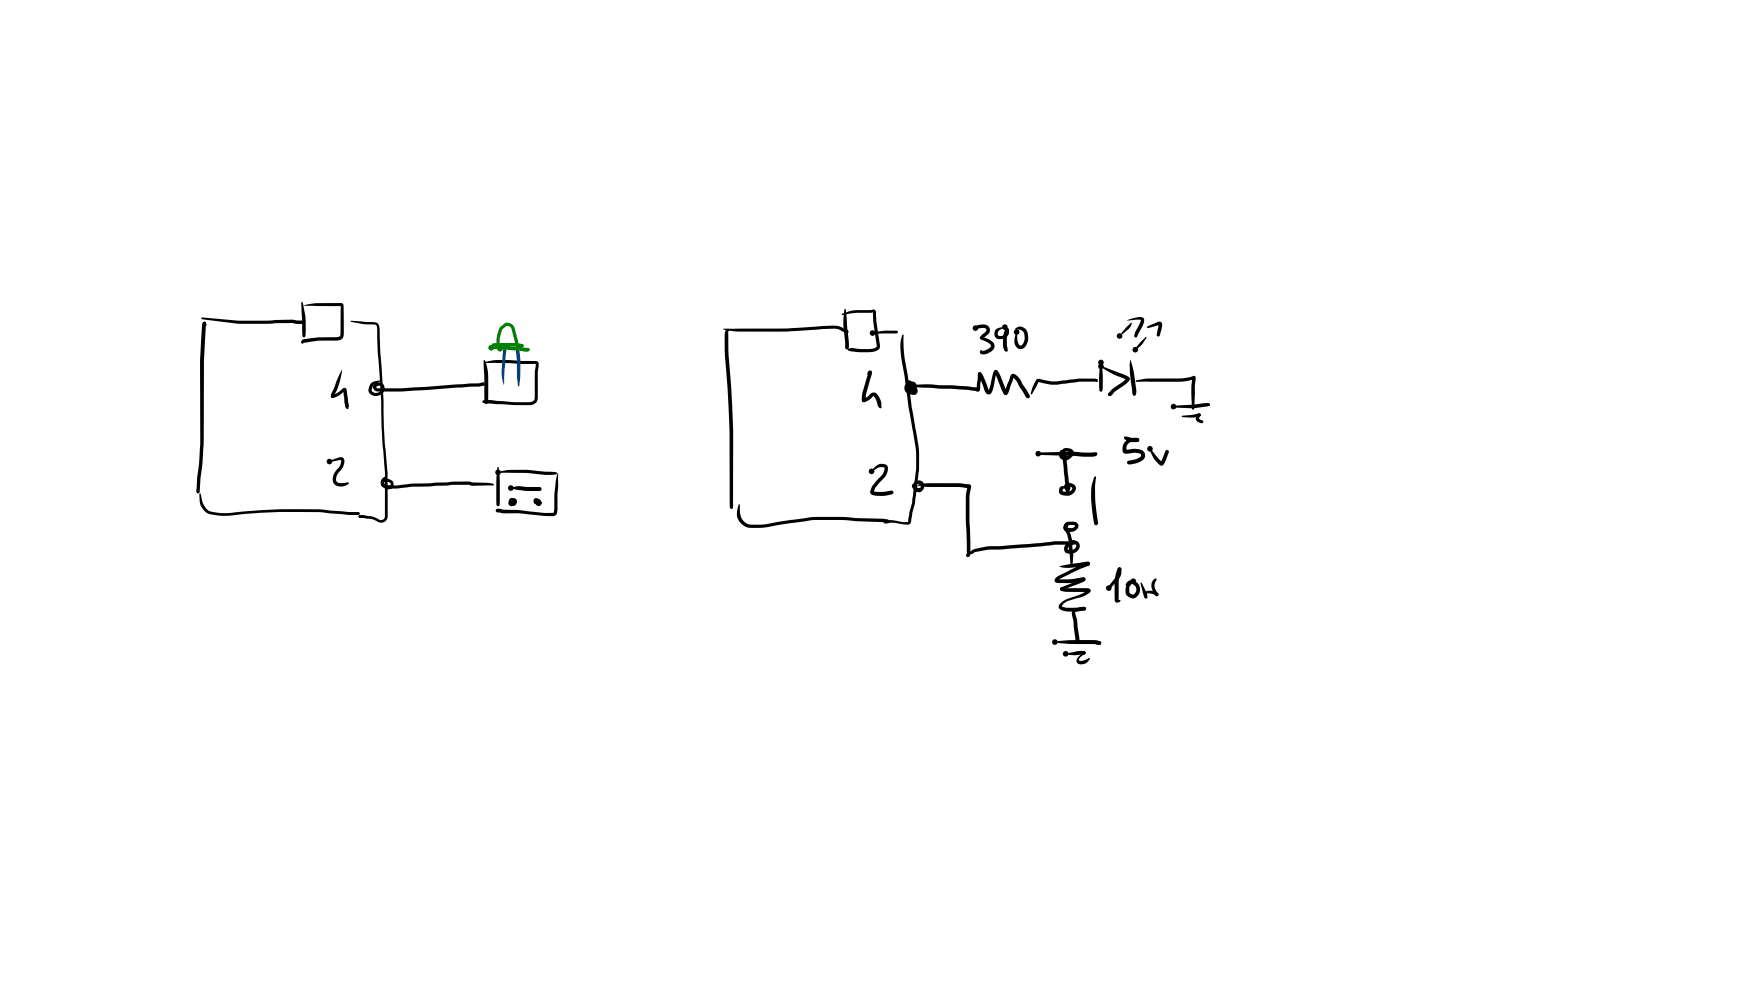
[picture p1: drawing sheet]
<svg xmlns="http://www.w3.org/2000/svg" width="525mm" height="297mm" viewBox="0 0 525 297" stroke-linecap="round" stroke-linejoin="round" font-family="sans-serif">
<g fill="#000">
<path d="M60.3 95.4l.3-.2 11.1 .9h8.4l7.6-.3 2.9 .3 .5 .5-.1 .4-.4 .1-2.8-.3-16.1 .3-11.1-1.4zM61 96.6l.4-.1 .4 .2 .2 .8-.2 .2-.7-.4-.2-.4zM60.9 96.7l.4-.3 .3 .2 .2 .9a414.5 414.5 0 0 0-.7 34.2l-.3 6.9-.6 4.6-.3 4.2-.5 .5-.3-.1v-.5l-.2 .1 .2-4.3 .5-3.2a129.2 129.2 0 0 0 .4-17.7 203.6 203.6 0 0 1 .8-25.4zM90.4 90.7l.2-.2 .2 .2 .6 3a22.8 22.8 0 0 1 .1 7.3l-.3 .2-.5-.5zM90.9 91.6a46.9 46.9 0 0 1 11.7-.7l.5 .6v8.5a1.96 1.96 0 0 1-2.5 2.1h-.8a30.1 30.1 0 0 0-8.3 .6l-.8 .4-.4-.5 .3-.6 .4-.3a50.7 50.7 0 0 1 9.6-.6h.2a.97 .97 0 0 0 1-.2 .97 .97 0 0 0 .4-.9v-8.4l.2 .2zM105.1 96.3l.2-.1 6.9 .4a1.82 1.82 0 0 1 1.7 2.4l.2 6.8 1 15.9a182.4 182.4 0 0 0 1.2 20.2v12.9a1.96 1.96 0 0 1-3 1.6 11.8 11.8 0 0 0-5.7-1.2v-.7a10 10 0 0 1 6.3 1.4l1.1-.2 .5-.8v-13l-.2-2.5a165.1 165.1 0 0 1-.9-18.8l-1.1-14.7-.1-7.2a1.02 1.02 0 0 0-1-1.4l-3.2-.1zM99.4 118.5h.6l-.2-.1 1.5-.7 1.6-1.3a.76 .76 0 0 1 .9 .1 .76 .76 0 0 1 .2 .8l.7 4.4-.2 .4a.46 .46 0 0 1-.3 .6 .46 .46 0 0 1-.6-.6l-.6-5.1 .5 .1-2.2 1.7a1.9 1.9 0 0 1-1.9 .4l-.2-.4zM102.6 110.7l-.4 2.7a16.7 16.7 0 0 1-1.9 5.1l-.2 .7-.4 .1a.8 .8 0 0 1-.3-1.3zM111.3 114.9l1.2-.6 1.3-.3 .2 .3-1.3 .6a2.09 2.09 0 0 0-1 2.5 1.59 1.59 0 0 0 1.9 .3 1.59 1.59 0 0 0 .8-1.8l-.7-.3-.9 .4 .3 .4h.5a135.4 135.4 0 0 0 16.1-.6l14.1-.9a1.08 1.08 0 0 1 1.7 .2l-.1 .4-1.5 .4-7.2 .3a167.3 167.3 0 0 1-22.5 1.2h-.6a1.38 1.38 0 0 1-1.7-1.4 1.38 1.38 0 0 1 1.6-1.3 1.97 1.97 0 0 1 1.9 2 1.97 1.97 0 0 1-1.9 1.9 2.13 2.13 0 0 1-2.6-.7 2.13 2.13 0 0 1 .2-2.7zM145.1 108.1l.2-.2a13.8 13.8 0 0 1 1.2 7.8 14.8 14.8 0 0 1-.3 5.3h-.6a14.8 14.8 0 0 1-.3-5.3zM145.6 108.5a40.2 40.2 0 0 1 11.7-.3h3.2a1.22 1.22 0 0 1 1.1 .7 1.22 1.22 0 0 1-.1 1.3l-.2 1.5v7.6a2.21 2.21 0 0 1-2.6 2.2l-4.9-.1-8.7-.5-.4-.5 .4-.4 2.2-.1a58.9 58.9 0 0 0 12 .6 1.16 1.16 0 0 0 1.1-1.2l.1-8 .2-2.3 .2 .1-15.3-.2-.2-.2zM98.8 138.2l2.6-1a1.35 1.35 0 0 1 1.7 .3 1.35 1.35 0 0 1 .1 1.7l-.4 1.1-.9 1a2.63 2.63 0 0 0-.9 3.1l1.1 .4 2.3-.2 .3 .2a2.92 2.92 0 0 1-4.7-.1 3.8 3.8 0 0 1 1.2-4.1l.4-.5a2.36 2.36 0 0 0 .7-2.1l-3.5 .6-.2-.2z"/>
<path d="M59 146.9l.2-.1 .5 .4-.1 .5h-.5zM60 147.9l.2 .1 .4 2.1a4.1 4.1 0 0 0 3.8 3.5 23.3 23.3 0 0 0 8.3-.2 184.3 184.3 0 0 1 24.4-.6l7.6 .7h2.8l.5 .5-.5 .4h-2.8l-8.4-.8a178 178 0 0 0-26.8 .9 13.4 13.4 0 0 1-7.8-1l-.6-.6a4.5 4.5 0 0 1-1.2-2.7l-.1-2.1zM114.8 143.4l1.1-.8 .1 .3-.8 1.2 .1 .8 .9 .7 .5 .1 .4-.2a.55 .55 0 0 0-.2-.9 1.06 1.06 0 0 0-1.7 .2v.3l1.2 .4 2.1 .1 5.3-.6 16.7-.7 1.1 .3 4.9 .2 1.5 .2 .2 .3-.3 .3h-6.3l-1.1-.3h-4.9l-6.4 .5-5.7 .1-3.6 .5a8.6 8.6 0 0 1-5.2-.6 1.51 1.51 0 0 1 .1-2 1.51 1.51 0 0 1 1.9-.1 1.6 1.6 0 0 1 1.1 2.3 1.6 1.6 0 0 1-2.6 .3 1.79 1.79 0 0 1-.4-2.9zM149.4 141.4a46.8 46.8 0 0 1 14.6 0l2.8 .1 .3 .4-.3 .3a26.7 26.7 0 0 1-7.8-.3l-9.6-.1-.2-.2zM149.2 140.1l.2-.2 .2 .2 .3 4v7.2l-.5 .5-.5-.5v-1.1v-6.1zM153.2 146.3a8.5 8.5 0 0 1 5.3-.3h3.4l.4 .2 .2 .4-.2 .4a22.1 22.1 0 0 1-9.1-.7zM153 149.8a1.23 1.23 0 0 1 1.6-.3 1.23 1.23 0 0 1 .4 1.6 1.23 1.23 0 0 1-1.6 .5 .76 .76 0 0 1-.5-1.2l.6-.5 .2 .2-.2 .8 .6-.5-.5 .4-.2-.1 .4-.2 .1 .3a.46 .46 0 0 1-.4-.5 .46 .46 0 0 1 .4-.4 .96 .96 0 0 1 .8 1.2 .96 .96 0 0 1-1.2 .6 1.08 1.08 0 0 1-1-.8 1.08 1.08 0 0 1 .5-1.1zM160.2 149.6a1.35 1.35 0 0 1 1.7 .2 .97 .97 0 0 1 .5 1.4 .97 .97 0 0 1-1.5 .2 .79 .79 0 0 1 0-1.1 .79 .79 0 0 1 1-.1l.7 .5-.2 .2-.8 .1 .2-.3-.3 .1-.2-.3-.6-.1 .4-.3-.1 .4 .3-.5a.75 .75 0 0 1-.3 1.3 .75 .75 0 0 1-.9-.9zM148.9 152.7l.9-.2 1.3 .3a59.5 59.5 0 0 1 11.5 .9l3.5-.1 .6-9.1 .7-2.7 .1 3.6-.3 8.1a1.33 1.33 0 0 1-1.6 1.2l-3.1-.1a69.1 69.1 0 0 0-12-.8l-.7-.2a.86 .86 0 0 1-1.1-.5z"/>
<circle cx="61.3" cy="96.9" r=".45"/>
<circle cx="59.4" cy="147.5" r=".41"/>
</g>
<g fill="#000">
<circle cx="98.8" cy="138.4" r=".88"/>
<circle cx="149.4" cy="141.6" r=".88"/>
<circle cx="153.2" cy="146.3" r=".88"/>
<circle cx="153.5" cy="150.1" r=".88"/>
</g>
<g fill="#004080">
<path d="M151.1 103.6h.7a2.41 2.41 0 0 1 0 2.2l-.6 9.7a12 12 0 0 1-.6-6.2z"/>
<path d="M154.9 103.9l.4-.2 .4 .2 .1 .4 .3 4a25.3 25.3 0 0 1-.5 7.6 27.9 27.9 0 0 1-.6-8.1l-.2-2.6z"/>
</g>
<g fill="#008000">
<path d="M147.1 104l4.7-.2 4.1 .2 2.5 .3 .4 .1 .1 .4-.1 .4-.4 .2h-.9l-10.1-.8-.3-.2z"/>
<path d="M147.7 103.1l.4-.1 2.1 1.5-.3 .2-2.2-1-.1-.3z"/>
<path d="M147.7 103.1a24.3 24.3 0 0 1 9.3 .2l.1 .4-.1 .3-.7 .2a12 12 0 0 0-5-.3l-3.3-.1-.3-.2z"/>
<path d="M150.2 97.9l1-.8a2.11 2.11 0 0 1 3.2 1.3l1.1 4.2-.1 .5-.4 .2-.5-.5-1-4.1a1.21 1.21 0 0 0-1.7-.8l-.9 .7a8.6 8.6 0 0 0-1.1 4.5l-.4 .8a6.2 6.2 0 0 1 .3-5.1z"/>
<circle cx="156.4" cy="103.7" r=".55"/>
</g>
<g fill="#008000">
<path d="M150 104.4l.2 .1-.2 .2z" fill-rule="evenodd"/>
<circle cx="147.4" cy="104.3" r=".88"/>
<circle cx="150" cy="104.5" r=".88"/>
</g>
<g fill="#000">
<path d="M217 98.6h2.1a324.3 324.3 0 0 0 31.1-1l1.9 .3 2.2 1 .3 .5-.1 .4-.5 .1-2.4-1.2-1.8-.2a219.8 219.8 0 0 1-30.7 .7l-2.1-.4zM217.8 99l.7-.3 .3 .3-.4 .5 .1 5.7a381.4 381.4 0 0 1 1.4 46.8l-.2 .4-.3 .1-.5-.5a410.9 410.9 0 0 0-1.3-44.3l-.2-7.4zM252.6 94.1l2.2-.8a21.4 21.4 0 0 1 6.4-.3l.2-.1a.88 .88 0 0 1 1 0 .88 .88 0 0 1 .4 .9l.1 2.5 1.1 7.3a1.82 1.82 0 0 1-2 1.9l-4 .1-2.2-.2a1.34 1.34 0 0 1-1.4-.6 1.33 1.33 0 0 1 1.5-.4l2.1 .2h3.5a1.24 1.24 0 0 0 1.5-.8l-1-7.4-.1-2.9 .2 .1-5.8 .2-3.7 .6-.1-.1zM253.5 92.6l.2 .2 .4 4.9a22.1 22.1 0 0 1 .5 6.6l-.5 .5a1.81 1.81 0 0 1-.6-2 31.7 31.7 0 0 1-.2-10zM261.7 99.6l4-.5h3.3l.4 .4-.4 .5-7.2 .1-.3-.3zM292.6 97.9a2.92 2.92 0 0 1 4.3 .5l.1 .7-.3 .8-2.3 1.9-.5-.5 .2-.3 1.7-1.6 .1-.7-.9-.4-2.4 .3-.2-.2zM298.7 98.8l1.2-.6 1.6-.1-1.9 1.1-.3 .8 .2 .6a2.32 2.32 0 0 0 2.1-.3l.4-.7-.3-.8 .5-.4a1.6 1.6 0 0 1 .1 2.3 2.19 2.19 0 0 1-2.2 1.1 2.19 2.19 0 0 1-1.8-1.5zM301.7 98.5l.5-.1 .4 .4-.4 .4 .3-.1-.5 2.2 .1 2 .3 1.7a.62 .62 0 0 1-.7 .3 .62 .62 0 0 1-.5-.5 6.5 6.5 0 0 1-.3-3.5l.3-1.8zM304.6 98.5a2.31 2.31 0 0 1 2.4-.3 2.31 2.31 0 0 1 1.4 2 3.9 3.9 0 0 1-1.6 4.4 2.15 2.15 0 0 1-2.4-3l.6-2.2 .2 1.4a2.91 2.91 0 0 0 .8 2.8 .74 .74 0 0 0 .9-.6 3.7 3.7 0 0 0 .3-3.1l-.2-.4a2.14 2.14 0 0 0-2.3-.6zM338.2 95.9l3.1-.8a1.35 1.35 0 0 1 1.7 .3 1.35 1.35 0 0 1 0 1.7l-1.8 3.7-.5 .4-.5-.5 .2-.7 2-4.1-1.4-.1-2.8 .3zM344.3 97.8l2.8-1.2a.94 .94 0 0 1 1.2-.1 .94 .94 0 0 1 .3 1.2l-.6 2.8-.5 .4-.4-.1-.1-.5 .6-3.1 .3 .2-3.5 1-.3-.3zM253.9 103.1l.2-.3 .3 .3 .2 1.2-.5 .5-.5-.5z"/>
<path d="M258.7 119.6l.6-.1h-.2l1.6-.9a1.6 1.6 0 0 1 1.7-.9 1.6 1.6 0 0 1 1.3 1.3 2.91 2.91 0 0 1 .7 2.4v.9a1.22 1.22 0 0 1-1.2-1.2l-.5-1.5-.6-.9-.2 .1a4.3 4.3 0 0 1-3 1.7l-.4-.5zM260.5 111.3l.1-.1a.58 .58 0 0 1 .6-.1 .58 .58 0 0 1 .4 .5l-.2 .4-.5 .1 .3-.1-.6 .7-.4-.5zM260.7 111.2a.75 .75 0 0 1 .8 .4 .75 .75 0 0 1-.1 .9l-1.6 5.6-.3 2.3a.78 .78 0 0 1-.9-.2 .78 .78 0 0 1-.1-.9l.2-1.6zM270.7 100.4l.2-.2 .2 .2v3.9l.3 3.2 .9 5 1.2 9.6 2.1 11.9a58.5 58.5 0 0 1-.8 13.7l-.3 3.3-.8 2.6-.5 3.1-.7 .6-1.8-.1a7.7 7.7 0 0 0-4.8-.2h-.1a.57 .57 0 0 1-.6-.2 .57 .57 0 0 1-.1-.6l2.5-.3a12.1 12.1 0 0 0 4.8 .6l.5-3.1 .7-2.8 .6-4.5a47 47 0 0 0 .5-11.9l-2.1-12-1.3-9.5a32.5 32.5 0 0 1-1-10.9zM272 115.5l6.5-.3 7.3 .3 4.8 .4 2.8 .5-.5 .2 .4-4.5 .6-.5 .3 .2 .2 .3-.4 4.1a.94 .94 0 0 1-.4 1.1 .94 .94 0 0 1-1.1-.1l-6.7-.6-13.8-.6-.2-.3zM272 114.8a1.67 1.67 0 0 1 2.3-.3 1.67 1.67 0 0 1 .3 2.3 1.59 1.59 0 0 1-1.7 .4 1.59 1.59 0 0 1-1-1.5l.4-1 .6-.1 .2 1.4 .7-.1-.1-.3h-.8l-.4 .5 .1 .5 .5 .4 1.1 .2-.1 .1-.1-.5-.7-.2a.77 .77 0 0 1 .5-.8 .77 .77 0 0 1 .9 .3 1.27 1.27 0 0 1 .5 1.6 1.27 1.27 0 0 1-1.5 .6l-.9-.1a1.96 1.96 0 0 1-.8-3.4zM293.5 111.8l.7-.1 .7 .9 1.8 4.5h-.2l.6-1.5 .9-4.1a.61 .61 0 0 1 .6-.5 .61 .61 0 0 1 .6 .4l-.4 .8-1 4.8a1.22 1.22 0 0 1-1.2 1.3 1.22 1.22 0 0 1-1.2-1.2l-1.8-4.5h.1l-.2-.2zM294.1 101l.4-.1 1.8 .7a2.28 2.28 0 0 1 2 2.7l-.8 1a4 4 0 0 1-2.8 .9 .71 .71 0 0 1-.7-.5 .71 .71 0 0 1 .4-.8l.2 .6v-.3l1.1-.2 1.3-.8 .2-.7-.8-.8a4.3 4.3 0 0 1-2.5-1.4zM298.3 111.1a1 1 0 0 1 1.5 .8l2.3 5.6-.4-.2-.3 .1 1.8-4.8 .8-.6a4.6 4.6 0 0 1 2.8 3.2l2 3.2 .2 .4-.2 .5-.4 .1-.5-.2-2.1-3.4a5.3 5.3 0 0 0-1.9-2.7l.2-.1-1.6 4.8a.79 .79 0 0 1-.8 .6 .79 .79 0 0 1-.8-.6l-2.5-5.9 .3 .1-.5-.6zM311 113.8l.6-.2 3.8 .8 1.6-.1 6.6-.8h5.2a.6 .6 0 0 1 .5 .9h-5.6l-7.3 .9h-1.1l-3.7-.9-2.2 3.9-.2-.2 .5-1.9zM330.3 116l.4 1-.4 .4-.4-.4zM330.3 109.7l7 2.6a1.87 1.87 0 0 1 1.7 1.4l-.9 1.2-3.6 2.5-1.1 1.1-.4 .2-.5-.1v-.7l1.4-1.4 2.8-1.9 1.2-1.1 .1 .4-1.1-.5a23.8 23.8 0 0 1-6.8-3.6z"/>
<path d="M330.3 108.4l.2 .3 .3 3v3.8a1.53 1.53 0 0 1-.5 1.9 1.53 1.53 0 0 1-.6-1.9l.1-3.8 .2-3zM332.5 117.9l.3-.1 .5 .2-.1 .6-.4 .1-.4-.2zM332.5 118l.8-.6 .3 .2-.3 .8-.5 .3-.3-.1zM338.1 97.9l1.2-1.1 .3 .1a4.2 4.2 0 0 1-2.1 2.6l-1.6 1.2zM339 108a18.2 18.2 0 0 1 1.7 7.4l.1 2.6-.2 .5h-.7a40.9 40.9 0 0 1-.9-10.5zM340.3 117l.5 1.1-.5 .5-.5-.5zM342 102.7l1.7-1.7 .3 .2a9.7 9.7 0 0 1-3.4 3.9l-.2-.3zM340.8 114a53.1 53.1 0 0 1 12.7-.5l1.8-.1 2.4-.6a.67 .67 0 0 1 .9 0 .67 .67 0 0 1 .1 .9l-.4 8.8-.4 .3-.3-.3-.2-6.9 .3-2.4 .2 .4h.3l-.7 .3a19.2 19.2 0 0 1-7.3 .5l-9.3 .1-.3-.2zM311.2 135.8l11-.4 2.9 .3 3.4-.1-.1 .2 .3-.2a.74 .74 0 0 1 .3 1 .74 .74 0 0 1-1 .3l-16.5-.5-.4-.4zM318.1 135.1l.5-.2 .5 .2 .4 .6h-.8l.2 .1v.5a.8 .8 0 0 0 1.2 .4l1-.9a1.11 1.11 0 0 0-1.4-.4l-.4 .3-.2-.2a.9 .9 0 0 1 .8 1l.4 5 .6 4.1v1.9l-.2 .4-.4 .2-.4-.2-.2-.4v-1.9l-.8-7.4-.1-1.8 .3 .1a1.13 1.13 0 0 1-.8-1.2 1.13 1.13 0 0 1 1.2-1 1.94 1.94 0 0 1 2.6 1.7 2.47 2.47 0 0 1-1.8 1.9 2.47 2.47 0 0 1-2.4-.8l-.2-1zM328.4 135.8h.7v.6h-.7zM328 136l.8-.3 .3 .4-.4 .4z"/>
<path d="M337.3 130.9l2.9 .4a1.21 1.21 0 0 1 1.6 .6 1.21 1.21 0 0 1-1.6 .6 3.4 3.4 0 0 1-3-1.1zM337.7 132.3l1.5-.9 2-.1 .4 .2 .2 .4-.2 .4-.4 .2h-1.4a2.03 2.03 0 0 0-1.9 2.6l-.2-.3 2.3-.2a3.2 3.2 0 0 1 3.4 1.2l.1 .8-.2 .7a3.7 3.7 0 0 1-2.3 1.6l-2.3 .3-.5-.1-.1-.4 .1-.4 .4-.2 2.1-.4 1.3-.7 .3-.3-.1-.5-1.7-.5-1.9 .3a1.37 1.37 0 0 1-1.6-.3 1.37 1.37 0 0 1-.2-1.6l.3-1zM344.8 134.5l.4-.1 3.4 4.2h-.4l1.4-3.4 .5-.3 .4 .1 .2 .5-.8 2.2a2.03 2.03 0 0 1-1.6 1.9l-.5-.2-1.6-1.9zM352 121.6l5.6-.3 4.7-.5 .7 .5-.6 .5-4.8 .6-5.6-.2-.2-.3zM354.7 124.6l2.7-.2 2.3-.5 .5 .5-.4 .4-1.9 .4-3.2-.1-.2-.3zM359.5 124.1l.3-.2 .4 .3-.1 .5-.3 .1-.4-.3zM359.5 124l.6 .1 .1 .3-.5 1.1 1.2 .7 .1 .3-.4 .4-.5-.1a1.38 1.38 0 0 1-1.3-1.1 1.38 1.38 0 0 1 .6-1.5zM362 121.3l.6-.3 .3 .3-.3 .4-.4-.1zM219.4 151.2l.3-.2 .3 .3-.2 1-.3 .2-.5-.4zM221.6 151.3l.2-.2 .1 .2 .1 1.7a3.8 3.8 0 0 0 3.4 4.3 23.7 23.7 0 0 0 7.8-.8l4.6-.7a72.4 72.4 0 0 1 18.9-.5l8.4 .2 1.1 .2 .5 .5a1.11 1.11 0 0 1-1.7 .3l-12.8-.6a59.4 59.4 0 0 0-14.7 .9l-4.1 .6a18.7 18.7 0 0 1-9.8 .5 4.3 4.3 0 0 1-2.4-5zM262.5 140a2.43 2.43 0 0 1 3.8 0v1.3a5.9 5.9 0 0 1-2.4 3.3l-1.4 1.7-.4 1.2v-.2l2.8 .2 2.6-.4 .4 .1v.8a10.2 10.2 0 0 1-6.2 .4 1.2 1.2 0 0 1-.3-2l.1-.2a9 9 0 0 1 2.8-3.5 2.52 2.52 0 0 0 1-2.5l-1.5-.1-2.3 1.4-.2-.3zM274.4 144.4a1.71 1.71 0 0 1 2.9 1.2 1.71 1.71 0 0 1-2.6 1.6l-.4-.5a.77 .77 0 0 1 .1-1.2l1.3 1.1 .5-.7-.2-.7h-.7l-.3 .8 .6 .3-.2 .4 .5-.5 .3 .2 .2 .4a1.44 1.44 0 0 1-1.8 .4 1.44 1.44 0 0 1-.7-1.7z"/>
<path d="M275.6 145.2a68.1 68.1 0 0 1 15 0 .8 .8 0 0 1 .7 1.2 20.6 20.6 0 0 0-.5 7.1l.3 12.5-.2 .7-.5 .3-.5-.5 .2-.4-.4-12.6a21.8 21.8 0 0 1 .5-7.5l.5 .3h-.9a26 26 0 0 0-7-.3l-5.9-.1-1.3-.2-.2-.3zM318.1 146l.8-.3 1.4 .4 .2 .2-.2 .2-1.5 .1v.7l.8 .2a1.58 1.58 0 0 0 2.1-1.2l-1.3-.5-.7 .4a.79 .79 0 0 1-.3-1 .79 .79 0 0 1 .9-.5 1.96 1.96 0 0 1 2.4 1.9 2.92 2.92 0 0 1-5 1.1v-1zM319.6 156.8l.9-.4h1.3a1.4 1.4 0 0 1 1.7 1 1.4 1.4 0 0 1-1 1.7 2.6 2.6 0 0 1-3.3-.7 1.52 1.52 0 0 1 1.7-1.8l.7 .2v.2l-1 .4-.4 .7a1.82 1.82 0 0 0 2.3-.3l-.4-.4h-1.5l-.4 .3-.2 .6 1.1 1.5a12.7 12.7 0 0 1 .7 5.2l.2 1.4-.3 3.1a.29 .29 0 0 1-.2 .3 .29 .29 0 0 1-.3-.3l-.6-4.9a10.2 10.2 0 0 0-.6-4.6l-.2-.3a1.74 1.74 0 0 1-.2-2.9zM328.2 143l.3-.2 .3 .2a45.2 45.2 0 0 0 .6 13.8l-.2 .5-.4 .2-.4-.2-.4-1.8a31.9 31.9 0 0 1-.4-10.4zM290.4 165.6l2.1-1a25.5 25.5 0 0 1 8.6-1l9.8-.7a51.5 51.5 0 0 1 11.2-.6h-.1a.41 .41 0 0 0-.2 .4 .41 .41 0 0 0 .4 .4l-1.5 .7-.4 .9 1.3 .1 .8-.3a.73 .73 0 0 0 .5-.7 .73 .73 0 0 0-.4-.7h-.3a1.16 1.16 0 0 1-1.4-.6l.2-.4 .3-.1a2 2 0 0 1 2.6 1.2 2.37 2.37 0 0 1-2.1 2.7 1.93 1.93 0 0 1-2.4-.6 1.98 1.98 0 0 1 .9-2.5l.9-.5a.89 .89 0 0 1 1-.3 .89 .89 0 0 1 .6 .9l-.6 .4a59.8 59.8 0 0 0-11.2 .6l-10.4 .8a24.3 24.3 0 0 0-8.3 .9l-1.3 .6-.3 .6-.3 .2a.79 .79 0 0 1-.5-.8 .79 .79 0 0 1 .5-.6zM317.9 169.8l2.7-.6 6-.8 .4 .6-.2 .4-.6 .1a21.4 21.4 0 0 1-8.3 .4zM318.1 176.3l8.2 .1 .6 .1 .3 .6-.2 .4-.4 .1-.5-.3 .2 .2-6.9-.1a.98 .98 0 0 1-1.3-1.1zM318.1 176.2l4.6-1.9 2.4-1.2 .4 .2 .1 .4-.2 .4-.4 .3-6.5 2.6-.5-.4zM316.7 173.2l1-.7 6.1-3 2.6-1.1 .4 .2 .2 .4-.4 .5-5.1 2.2-3.3 1.7-.8 .7-.2-.4h.6a25.5 25.5 0 0 0 7.1-.6l.4 .1 .3 .5-.1 .4-.7 .1h.3a19.9 19.9 0 0 1-8.6 .3 .86 .86 0 0 1 .2-1.3zM318.3 180.7l1.8-1.1 4.5-1.6 1.5-1.1v.2l.1-.4 .4-.2 .4 .2a1.06 1.06 0 0 1-.9 1.5l-1.5 .7-4.3 1.3-1.3 .8-.5 .9 1.9 .3 4.6-.3 .7 .2 .1 .4a1.04 1.04 0 0 1-1.1 .6 10 10 0 0 1-6.6-.4 1.15 1.15 0 0 1 .2-2zM335.5 170.3l.4-.2a1.46 1.46 0 0 1 .5 2l-.4 .9-.8 1.1-2.3 2.5h-.6v-.6l2.8-3.7zM335.4 170.3l.4-.2 .4 .2 .2 .3-.3 .9a14.8 14.8 0 0 0-.5 6v2.5l-.3-.2 .8 .1a.86 .86 0 0 1-.8 .8 .86 .86 0 0 1-.9-.7v-2.5a13.4 13.4 0 0 1 1-7.2z"/>
<path d="M338.2 174.4a2.37 2.37 0 0 1 3.7 1.4 2.62 2.62 0 0 1-2.4 3.6l-1.4-.8a2.43 2.43 0 0 1-.4-2.6l.8-1 1.5-.9 .2 .2-1.2 1.4-.2 .6v1.4l.7 .5h.5a1.69 1.69 0 0 0 .3-2.7l-.6-.4a1.13 1.13 0 0 0-1.5 .5l-.3 .1a.83 .83 0 0 1 .2-1.2zM342.3 174.6l1.7 3.3 .2 1.1-.4 .4a3.1 3.1 0 0 1-1.1-2.2l-.6-2.4zM343.7 177.4a3.3 3.3 0 0 1 3.8 .7l-.2 .5-.3 .1-.3-.1-.1-.5v.3l-.4-.2a2.48 2.48 0 0 0-2.1-.3l.1 1.2-.4 .3-.4-.4zM343.5 178.7l.4-.1 .3 .4-.1 .3-.5 .1-.3-.4zM346.1 173.7l.5-.3 .4 .4-.6 1.2a2.48 2.48 0 0 0 .4 2.1l.7 1.1-.5 .5a4.7 4.7 0 0 1-1.6-2.7l.2-1.5zM316.4 192.4l.1-.1a66.7 66.7 0 0 1 13-.2l.7 .3 .2 .4a1.01 1.01 0 0 1-1.6 .3h-2.2a40.6 40.6 0 0 1-10.3-.6zM319.6 195.9l3.8-.7a2.25 2.25 0 0 1 2.2 .2l-.1 .7-1.9 .2a8.8 8.8 0 0 1-4-.3zM321.8 182.8l1.9-.7 1.6-.2 .4 .2 .1 .4-.1 .4-.4 .1h-1.3l-1.8 .5 .3-.2 .5 2.2 .8 5.7a1.34 1.34 0 0 1-.6 1.9 1.29 1.29 0 0 1-.6-1.7l-.6-5.1-.4-1.7a1.91 1.91 0 0 1 .2-1.8zM324.7 195.5l.5-.3 .3 .2 .1 .6-1.7 1.2-.2 .8a1.65 1.65 0 0 0 2-.2l1-.6 .3 .3a2.47 2.47 0 0 1-4 1l.1-1zM328.9 192.6l1-.4 .3 .2 .2 .4-.4 .5-1-.1-.4-.3z"/>
<circle cx="293.9" cy="112.1" r=".52"/>
<circle cx="362.6" cy="121.3" r=".38"/>
<circle cx="219.4" cy="152.1" r=".44"/>
<circle cx="290.4" cy="166.5" r=".49"/>
<circle cx="318.5" cy="176.6" r=".47"/>
<circle cx="325.1" cy="173.7" r=".58"/>
<circle cx="326.4" cy="169" r=".57"/>
<circle cx="335.8" cy="170.6" r=".56"/>
<circle cx="347" cy="178.2" r=".49"/>
<circle cx="325.1" cy="195.7" r=".53"/>
</g>
<g fill="#000">
<circle cx="261.8" cy="99.8" r=".88"/>
<circle cx="292.6" cy="98.4" r=".88"/>
<circle cx="301.5" cy="98.1" r=".88"/>
<circle cx="305" cy="99.5" r=".88"/>
<circle cx="272.6" cy="114.8" r=".88"/>
<circle cx="330.3" cy="108.7" r=".88"/>
<circle cx="330.3" cy="109.8" r=".88"/>
<circle cx="335.9" cy="100.7" r=".88"/>
<circle cx="340.6" cy="104.8" r=".88"/>
<circle cx="311.5" cy="136" r=".88"/>
<circle cx="345" cy="134.5" r=".88"/>
<circle cx="352" cy="121.9" r=".88"/>
<circle cx="261.5" cy="141.3" r=".88"/>
<circle cx="274.4" cy="145.7" r=".88"/>
<circle cx="320.3" cy="146.3" r=".88"/>
<circle cx="332.6" cy="176.3" r=".88"/>
<circle cx="340" cy="174.2" r=".88"/>
<circle cx="316.5" cy="192.5" r=".88"/>
<circle cx="319.7" cy="196" r=".88"/>
</g>
</svg>
